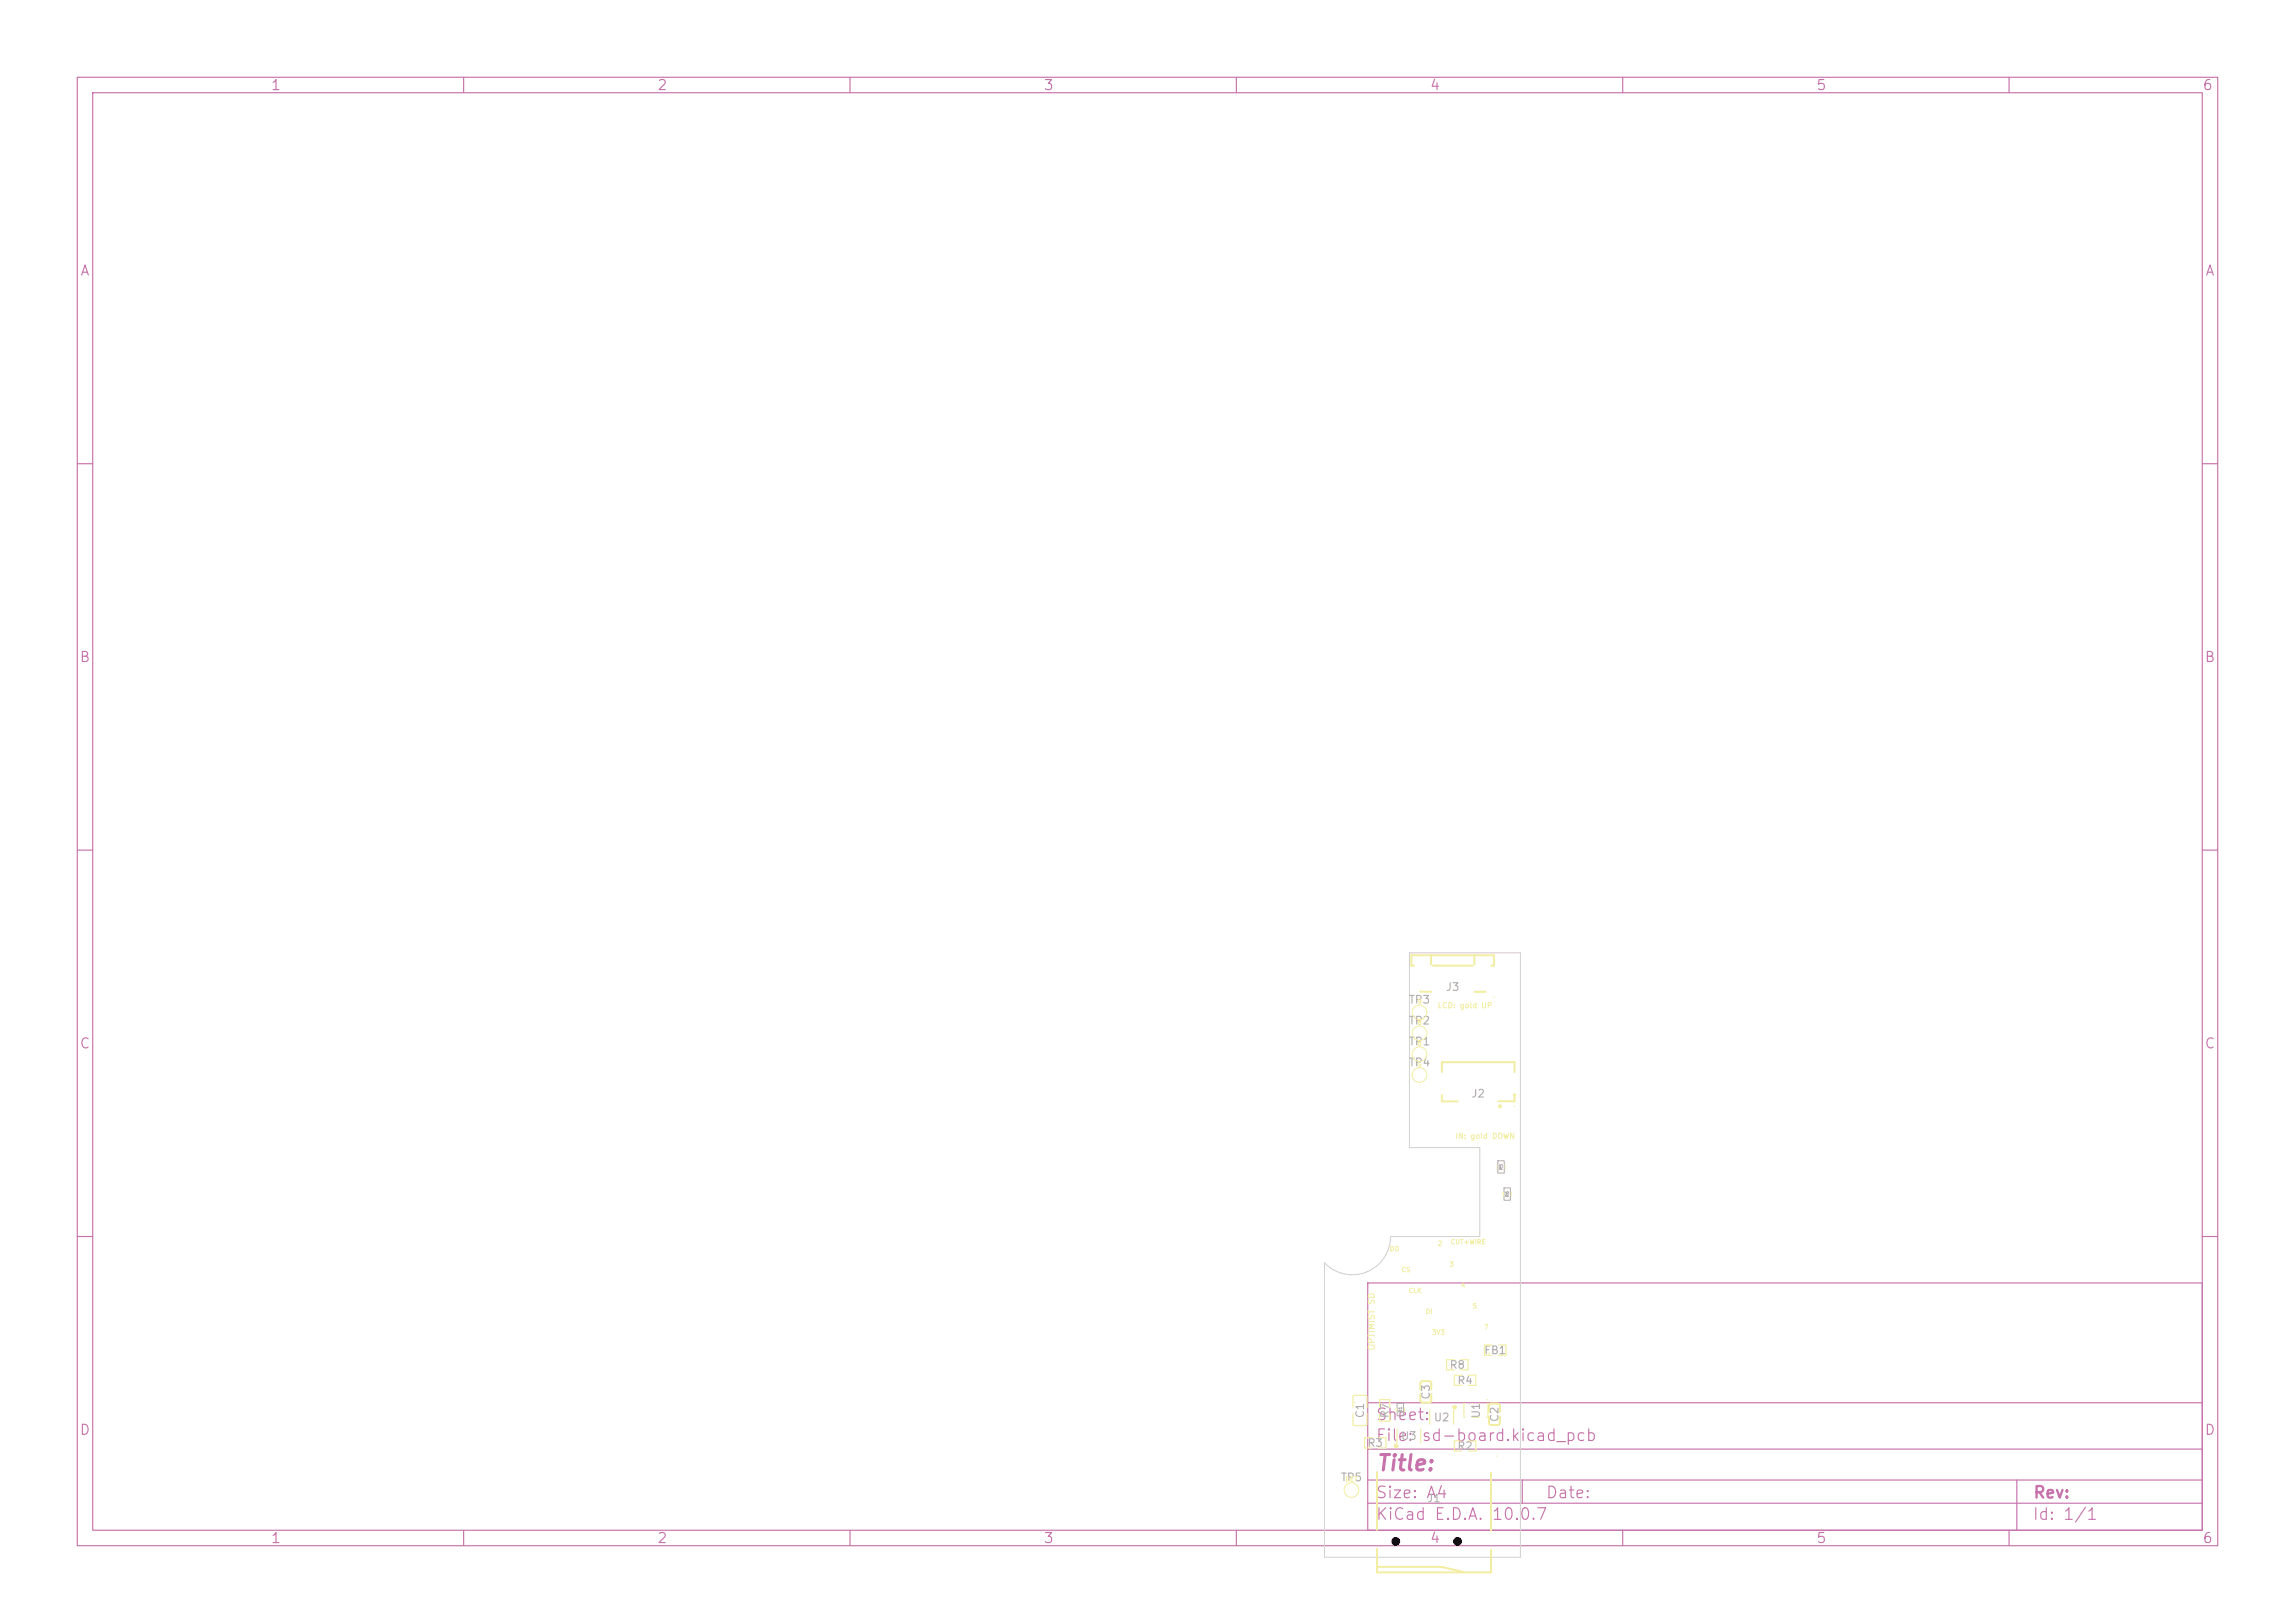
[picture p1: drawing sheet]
<svg xmlns="http://www.w3.org/2000/svg" width="297mm" height="210mm" viewBox="0 0 297 210" stroke-linecap="round" stroke-linejoin="round" font-family="sans-serif">
<defs><g id="words">
<text font-size="2" fill="#c872ab" x="178" y="190.8">Title:</text>
<g font-size="1.5" fill="#c872ab">
<text x="178" y="184.1">Sheet:</text>
<text x="178" y="186.8">File: sd-board.kicad_pcb</text>
<text x="178" y="197">KiCad E.D.A.</text>
<text x="178" y="194.2">Size: A4</text>
<text x="193" y="197">10.0.7</text>
<text x="200" y="194.2">Date:</text>
<text x="263" y="197">Id: 1/1</text>
<text x="263" y="194.2">Rev:</text>
</g>
<g font-size="1.3" fill="#c872ab">
<text x="35" y="12">1</text>
<text x="85" y="12">2</text>
<text x="135" y="12">3</text>
<text x="185" y="12">4</text>
<text x="235" y="12">5</text>
<text x="285" y="12">6</text>
<text x="10.3" y="36">A</text>
<text x="285.3" y="36">A</text>
<text x="10.2" y="86">B</text>
<text x="285.2" y="86">B</text>
<text x="10.2" y="136">C</text>
<text x="285.2" y="136">C</text>
<text x="10.2" y="186">D</text>
<text x="285.2" y="186">D</text>
<text x="35" y="200">1</text>
<text x="85" y="200">2</text>
<text x="135" y="200">3</text>
<text x="185" y="200">4</text>
<text x="235" y="200">5</text>
<text x="285" y="200">6</text>
</g>
<g font-size="1" fill="#afafaf">
<text x="182.2" y="130.1">TP3</text>
<text x="187" y="128.5">J3</text>
<text x="182.2" y="132.8">TP2</text>
<text x="182.2" y="135.5">TP1</text>
<text x="182.2" y="138.2">TP4</text>
<text x="190.3" y="142.3">J2</text>
<text x="187.5" y="177.4">R8</text>
<text x="188.5" y="179.4">R4</text>
<text x="192" y="175.5">FB1</text>
<text x="176.8" y="183.6" transform="rotate(-90 176.8 183.6)">C1</text>
<text x="180" y="183.6" transform="rotate(-90 180 183.6)">R7</text>
<text x="185.3" y="181.2" transform="rotate(-90 185.3 181.2)">C3</text>
<text x="185.5" y="184.2">U2</text>
<text x="191.8" y="183.6" transform="rotate(-90 191.8 183.6)">U1</text>
<text x="194.2" y="184.1" transform="rotate(-90 194.2 184.1)">C2</text>
<text x="173.4" y="191.9">TP5</text>
<text x="176.9" y="187.5">R3</text>
<text x="181.2" y="186.6">U3</text>
<text x="188.5" y="187.9">R2</text>
<text x="184.6" y="194.6">J1</text>
</g>
<text font-size=".8" fill="#f2eda1" x="178.1" y="174.8" transform="rotate(-90 178.1 174.8)">OPTIMIST SD</text>
<g font-size=".7" fill="#f2eda1">
<text x="186" y="130.6">LCD: gold UP</text>
<text x="188.3" y="147.5">IN: gold DOWN</text>
</g>
<g font-size=".6" fill="#f2eda1">
<text x="183.4" y="130.1">9</text>
<text x="183.4" y="132.8">8</text>
<text x="183.4" y="135.5">6</text>
<text x="183.3" y="138.2">G</text>
<text x="186" y="161.4">2</text>
<text x="187.7" y="161.2">CUT+WIRE</text>
<text x="179.8" y="162.1">DO</text>
<text x="181.3" y="164.8">CS</text>
<text x="182.2" y="167.5">CLK</text>
<text x="187.5" y="164.1">3</text>
<text x="189" y="166.8">4</text>
<text x="184.5" y="170.2">DI</text>
<text x="185.3" y="172.9">3V3</text>
<text x="190.5" y="169.5">5</text>
<text x="192" y="172.2">7</text>
<text x="174" y="191.9">DET</text>
</g>
<g font-size=".4" fill="#afafaf">
<text x="194.6" y="151.4" transform="rotate(-90 194.6 151.4)">R5</text>
<text x="195.4" y="154.9" transform="rotate(-90 195.4 154.9)">R6</text>
<text x="181.5" y="182.8" transform="rotate(-90 181.5 182.8)">R1</text>
</g>
</g></defs>
<g fill="none" stroke="#c872ab" stroke-width=".15">
<path d="M10 10h277v190h-277zM12 12h273v186h-273zM60 10v2M110 10v2M160 10v2M210 10v2M260 10v2M10 60h2M285 60h2M10 110h2M285 110h2M10 160h2"/>
<path d="M177 166h108v32h-108zM285 160h2M60 198v2M110 198v2M160 198v2M177 194.5h108M177 191.5h108M177 187.5h108M177 181.5h108M197 191.5v3M210 198v2M260 198v2"/>
<path d="M261 191.5v6.5"/>
</g>
<path d="M182.4 123.3h14.4v78.2h-25.4v-38.1a4.9 4.9 0 0 0 5.4 1.2 4.9 4.9 0 0 0 3.1-4.6h11.6v-11.5h-9.1z" fill="none" stroke="#d0d2cd" stroke-width=".13"/>
<path d="M193.8 150.2h.9v1.6h-.9zM194.6 153.7h.9v1.6h-.9zM180.8 181.6h.8v1.6h-.8z" fill="none" stroke="#afafaf" stroke-width=".13"/>
<g fill="none" stroke="#f2eda1" stroke-width=".15">
<path d="M188.2 175.9h-1v1.4h1M189 175.9h1v1.4h-1M189.2 177.9h-1v1.4h1M190 177.9h1v1.4h-1M193.1 174h-1v1.4h1M193.9 174h1v1.4h-1M175.1 182.1v-1.4l.2-.2 1.6 .1v1.5M175.1 182.9v1.5l1.7 .1 .1-.2v-1.4M177.6 186h-1v1.4h1M178.4 186h1v1.4h-1M178.5 182.1v-1h1.4v1M178.5 182.9v1h1.4v-1"/>
<path d="M180.8 184.9v1.8M183.9 184.9v1.8M185 182.5v1.8M188.1 182.5v1.8M189.2 186.4h-1v1.4h1M190 186.4h1v1.4h-1"/>
</g>
<g fill="none" stroke="#f2eda1" stroke-width=".13">
<path d="M193.7 150.7v.6M194.5 154.2v.6M194.8 150.7v.6M195.6 154.2v.6M180.7 182.1v.6M181.7 182.1v.6M189.6 181.6h-.1v1.8h.1M190.5 181.6h.1M190.5 183.4h1M191.4 181.6h.1M192.4 181.6h.1v1.8h-.1"/>
<circle cx="183.7" cy="139.1" r=".95"/>
<circle cx="183.7" cy="133.7" r=".95"/>
<circle cx="183.7" cy="131" r=".95"/>
<circle cx="183.7" cy="136.4" r=".95"/>
<circle cx="193.4" cy="129" r=".03"/>
<circle cx="196" cy="143.2" r=".03"/>
<circle cx="187.8" cy="177" r=".03"/>
<circle cx="188.8" cy="179" r=".03"/>
<circle cx="192.7" cy="175.1" r=".03"/>
<circle cx="174.9" cy="192.8" r=".95"/>
<circle cx="175.4" cy="181.5" r=".03"/>
<circle cx="177.2" cy="187.1" r=".03"/>
<circle cx="178.8" cy="181.7" r=".03"/>
<circle cx="180.9" cy="187.2" r=".03"/>
<circle cx="184.9" cy="180.9" r=".03"/>
<circle cx="188" cy="182" r=".03"/>
<circle cx="188.8" cy="187.5" r=".03"/>
<circle cx="192.4" cy="181.1" r=".03"/>
<circle cx="193.6" cy="188.4" r=".03"/>
<circle cx="193.8" cy="183.8" r=".03"/>
</g>
<g fill="none" stroke="#f2eda1" stroke-width=".25">
<path d="M183 125h-.4v-1.4h10.7v1.4h-.3M183.8 128.3h1.4M185.2 123.6v1.2M185.4 125h5.2M186.6 138.7v-1.3h9.4v1.3M190.8 123.6v1.2M192.2 128.3h-1.4M186.6 141.7v.8h2.1M196 141.7v.8h-2.1M183.8 179.8v-.8l.1-.2 .2-.1h.8l.3 .2v.9M178.2 190.5v7.5M183.8 180.4v.9l.3 .2h.8l.2-.1 .1-.2v-.8"/>
<path d="M192.7 182.7v-.9l.3-.2h.8l.2 .1 .1 .2v.8M192.7 183.3v.9l.3 .2h.8l.2-.1 .1-.2v-.8M193 190.6v7.5M178.2 200.4v3.1h14.8v-2.9M178.2 202.8h8.4l2.9 .6"/>
<circle cx="194.1" cy="143.1" r=".13"/>
</g>
<circle cx="196" cy="141.7" r=".13" fill="#f2eda1" stroke="#f2eda1" stroke-width=".13"/>
<g fill="none" stroke="#f2eda1" stroke-width=".3">
<circle cx="180.6" cy="187.1" r=".15"/>
<circle cx="188.2" cy="182.1" r=".15"/>
</g>
<g fill="#000" stroke="#000" stroke-width=".13">
<circle cx="180.6" cy="199.5" r=".5"/>
<circle cx="188.6" cy="199.5" r=".5"/>
</g>
<use href="#words"/>
</svg>
